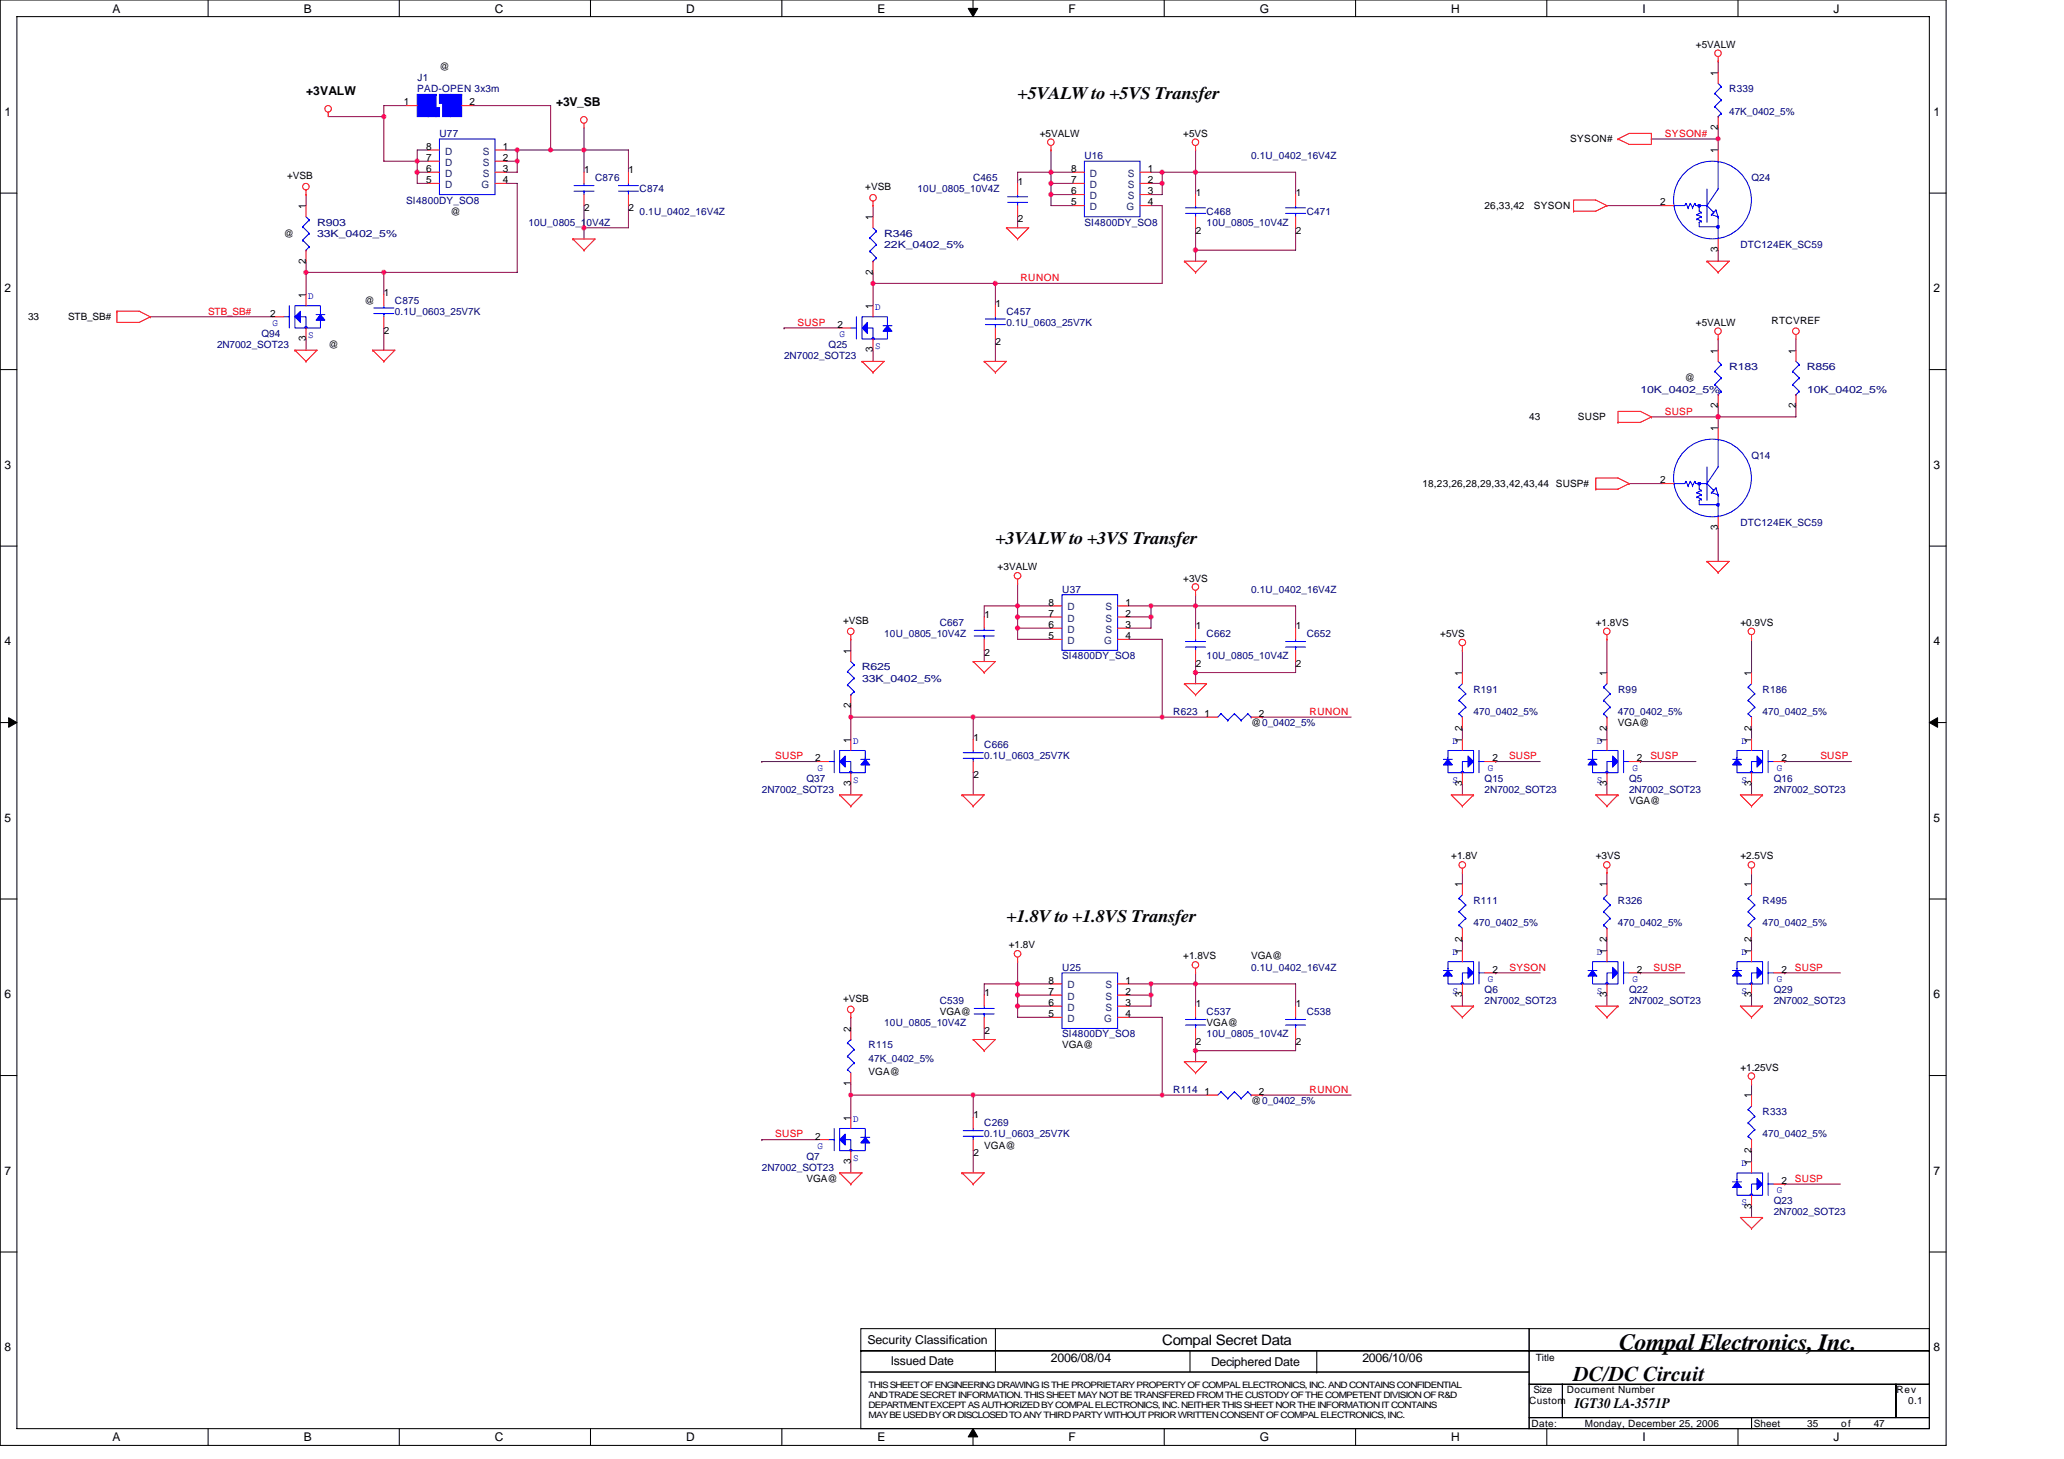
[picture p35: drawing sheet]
<svg xmlns="http://www.w3.org/2000/svg" width="297mm" height="210mm" viewBox="0 0 297 210" stroke-linecap="round" stroke-linejoin="round" font-family="sans-serif">
<defs><g id="words">
<text font-size="3.3" x="233" y="194.2">Compal Electronics, Inc.</text>
<text font-size="3" x="226.5" y="198.8">DC/DC Circuit</text>
<g font-size="2.5">
<text x="146.4" y="14.3">+5VALW to +5VS Transfer</text>
<text x="143.3" y="78.3">+3VALW to +3VS Transfer</text>
<text x="144.8" y="132.7">+1.8V to +1.8VS Transfer</text>
</g>
<g font-size="2.1">
<text x="167.3" y="193.5">Compal Secret Data</text>
<text x="226.6" y="202.7">IGT30 LA-3571P</text>
</g>
<g font-size="1.8">
<text x="44" y="13.6">+3VALW</text>
<text x="80" y="15.2">+3V_SB</text>
<text x="124.8" y="193.4">Security Classification</text>
<text x="128.2" y="196.5">Issued Date</text>
<text x="151.3" y="196">2006/08/04</text>
<text x="174.3" y="196.6">Deciphered Date</text>
<text x="196.1" y="196">2006/10/06</text>
</g>
<g font-size="1.7">
<text x="16.2" y="1.8">A</text>
<text x="43.7" y="1.8">B</text>
<text x="71.2" y="1.8">C</text>
<text x="98.7" y="1.8">D</text>
<text x="126.3" y="1.8">E</text>
<text x="153.8" y="1.8">F</text>
<text x="181.3" y="1.8">G</text>
<text x="208.8" y="1.8">H</text>
<text x="236.4" y="1.8">I</text>
<text x="263.9" y="1.8">J</text>
<text x=".7" y="16.6">1</text>
<text x="278.3" y="16.6">1</text>
<text x=".7" y="42">2</text>
<text x="278.3" y="42">2</text>
<text x=".7" y="67.4">3</text>
<text x="278.3" y="67.4">3</text>
<text x=".7" y="92.8">4</text>
<text x="278.3" y="92.8">4</text>
<text x=".7" y="118.2">5</text>
<text x="278.3" y="118.2">5</text>
<text x=".7" y="143.6">6</text>
<text x="278.3" y="143.6">6</text>
<text x=".7" y="169">7</text>
<text x="278.3" y="169">7</text>
<text x=".7" y="194.4">8</text>
<text x="278.3" y="194.4">8</text>
<text x="16.2" y="207.4">A</text>
<text x="43.7" y="207.4">B</text>
<text x="71.2" y="207.4">C</text>
<text x="98.7" y="207.4">D</text>
<text x="126.3" y="207.4">E</text>
<text x="153.8" y="207.4">F</text>
<text x="181.3" y="207.4">G</text>
<text x="208.8" y="207.4">H</text>
<text x="236.4" y="207.4">I</text>
<text x="263.9" y="207.4">J</text>
</g>
<g font-size="1.4" fill="#000080">
<text x="60.1" y="11.7">J1</text>
<text x="60" y="13.3">PAD-OPEN 3x3m</text>
<text x="248.9" y="13.3">R339</text>
<text x="248.9" y="16.5">47K_0402_5%</text>
<text x="63.2" y="19.7">U77</text>
<text x="156.1" y="22.9">U16</text>
<text x="180.1" y="22.9">0.1U_0402_16V4Z</text>
<text x="58.4" y="29.3">SI4800DY_SO8</text>
<text x="85.6" y="26.1">C876</text>
<text x="92.1" y="27.7">C874</text>
<text x="132.1" y="27.7">10U_0805_10V4Z</text>
<text x="140.1" y="26.1">C465</text>
<text x="252.1" y="26.1">Q24</text>
<text x="45.6" y="32.5">R903</text>
<text x="45.6" y="34.1">33K_0402_5%</text>
<text x="76" y="32.5">10U_0805_10V4Z</text>
<text x="92.1" y="30.9">0.1U_0402_16V4Z</text>
<text x="127.2" y="34.1">R346</text>
<text x="127.3" y="35.7">22K_0402_5%</text>
<text x="156.1" y="32.5">SI4800DY_SO8</text>
<text x="173.6" y="30.9">C468</text>
<text x="173.6" y="32.5">10U_0805_10V4Z</text>
<text x="188.1" y="30.9">C471</text>
<text x="250.5" y="35.7">DTC124EK_SC59</text>
<text x="56.8" y="43.7">C875</text>
<text x="56.8" y="45.3">0.1U_0603_25V7K</text>
<text x="144.8" y="45.3">C457</text>
<text x="144.8" y="46.9">0.1U_0603_25V7K</text>
<text x="31.2" y="50.1">2N7002_SOT23</text>
<text x="37.6" y="48.5">Q94</text>
<text x="112.8" y="51.7">2N7002_SOT23</text>
<text x="119.2" y="50.1">Q25</text>
<text x="248.9" y="53.3">R183</text>
<text x="260.1" y="53.3">R856</text>
<text x="236.1" y="56.5">10K_0402_5%</text>
<text x="260.1" y="56.5">10K_0402_5%</text>
<text x="252.1" y="66.1">Q14</text>
<text x="250.5" y="75.7">DTC124EK_SC59</text>
<text x="152.9" y="85.3">U37</text>
<text x="180.1" y="85.3">0.1U_0402_16V4Z</text>
<text x="127.3" y="91.7">10U_0805_10V4Z</text>
<text x="135.3" y="90.1">C667</text>
<text x="152.8" y="94.9">SI4800DY_SO8</text>
<text x="173.6" y="91.7">C662</text>
<text x="173.6" y="94.9">10U_0805_10V4Z</text>
<text x="188.1" y="91.7">C652</text>
<text x="124" y="96.5">R625</text>
<text x="124.1" y="98.1">33K_0402_5%</text>
<text x="212.1" y="99.7">R191</text>
<text x="232.9" y="99.7">R99</text>
<text x="253.7" y="99.7">R186</text>
<text x="141.6" y="107.7">C666</text>
<text x="168.8" y="102.9">R623</text>
<text x="212.1" y="102.9">470_0402_5%</text>
<text x="232.9" y="102.9">470_0402_5%</text>
<text x="253.7" y="102.9">470_0402_5%</text>
<text x="116.1" y="112.5">Q37</text>
<text x="141.6" y="109.3">0.1U_0603_25V7K</text>
<text x="213.7" y="112.5">Q15</text>
<text x="234.5" y="112.5">Q5</text>
<text x="255.3" y="112.5">Q16</text>
<text x="109.6" y="114.1">2N7002_SOT23</text>
<text x="213.7" y="114.1">2N7002_SOT23</text>
<text x="234.5" y="114.1">2N7002_SOT23</text>
<text x="255.3" y="114.1">2N7002_SOT23</text>
<text x="212.1" y="130.1">R111</text>
<text x="232.9" y="130.1">R326</text>
<text x="253.7" y="130.1">R495</text>
<text x="212.1" y="133.3">470_0402_5%</text>
<text x="232.9" y="133.3">470_0402_5%</text>
<text x="253.7" y="133.3">470_0402_5%</text>
<text x="152.9" y="139.7">U25</text>
<text x="180.1" y="139.7">0.1U_0402_16V4Z</text>
<text x="213.7" y="142.9">Q6</text>
<text x="234.5" y="142.9">Q22</text>
<text x="255.3" y="142.9">Q29</text>
<text x="127.3" y="147.7">10U_0805_10V4Z</text>
<text x="135.3" y="144.5">C539</text>
<text x="152.8" y="149.3">SI4800DY_SO8</text>
<text x="173.6" y="146.1">C537</text>
<text x="173.6" y="149.3">10U_0805_10V4Z</text>
<text x="188.1" y="146.1">C538</text>
<text x="213.7" y="144.5">2N7002_SOT23</text>
<text x="234.5" y="144.5">2N7002_SOT23</text>
<text x="255.3" y="144.5">2N7002_SOT23</text>
<text x="125" y="150.9">R115</text>
<text x="125" y="152.8">47K_0402_5%</text>
<text x="168.8" y="157.3">R114</text>
<text x="253.7" y="160.5">R333</text>
<text x="116.1" y="166.9">Q7</text>
<text x="141.6" y="162.1">C269</text>
<text x="141.6" y="163.7">0.1U_0603_25V7K</text>
<text x="253.7" y="163.7">470_0402_5%</text>
<text x="109.6" y="168.5">2N7002_SOT23</text>
<text x="255.3" y="173.3">Q23</text>
<text x="255.3" y="174.9">2N7002_SOT23</text>
</g>
<g font-size="1.4">
<text x="63.2" y="10.1">@</text>
<text x="244.1" y="6.9">+5VALW</text>
<text x="247.2" y="10.9" transform="rotate(-90 247.2 10.9)">1</text>
<text x="58.1" y="15.2">1</text>
<text x="67.6" y="15.2">2</text>
<text x="61.3" y="21.6">8</text>
<text x="61.3" y="23.2">7</text>
<text x="72.4" y="21.6">1</text>
<text x="72.4" y="23.2">2</text>
<text x="149.6" y="19.7">+5VALW</text>
<text x="170.3" y="19.7">+5VS</text>
<text x="226" y="20.5">SYSON#</text>
<text x="247.2" y="22.1" transform="rotate(-90 247.2 22.1)">1</text>
<text x="247.2" y="18.7" transform="rotate(-90 247.2 18.7)">2</text>
<text x="41.3" y="25.8">+VSB</text>
<text x="61.3" y="24.8">6</text>
<text x="61.3" y="26.4">5</text>
<text x="72.4" y="24.8">3</text>
<text x="72.4" y="26.4">4</text>
<text x="84.1" y="25">1</text>
<text x="90.5" y="25">1</text>
<text x="124.5" y="27.4">+VSB</text>
<text x="146.5" y="26.6">1</text>
<text x="154.1" y="24.8">8</text>
<text x="154.1" y="26.4">7</text>
<text x="154.1" y="28">6</text>
<text x="154.1" y="29.6">5</text>
<text x="165.2" y="24.8">1</text>
<text x="165.2" y="26.4">2</text>
<text x="165.2" y="28">3</text>
<text x="165.2" y="29.6">4</text>
<text x="172.1" y="28.2">1</text>
<text x="186.5" y="28.2">1</text>
<text x="238.9" y="29.6">2</text>
<text x="40.8" y="34.1">@</text>
<text x="44" y="30.1" transform="rotate(-90 44 30.1)">1</text>
<text x="64.8" y="30.9">@</text>
<text x="84.1" y="30.4">2</text>
<text x="90.5" y="30.4">2</text>
<text x="125.6" y="31.7" transform="rotate(-90 125.6 31.7)">1</text>
<text x="146.5" y="32">2</text>
<text x="172.1" y="33.6">2</text>
<text x="186.5" y="33.6">2</text>
<text x="213.7" y="30.1">26,33,42</text>
<text x="220.7" y="30.1">SYSON</text>
<text x="44" y="37.9" transform="rotate(-90 44 37.9)">2</text>
<text x="125.6" y="39.5" transform="rotate(-90 125.6 39.5)">2</text>
<text x="247.2" y="36.3" transform="rotate(-90 247.2 36.3)">3</text>
<text x="4" y="46.1">33</text>
<text x="9.8" y="46.1">STB_SB#</text>
<text x="38.9" y="45.6">2</text>
<text x="44" y="42.9" transform="rotate(-90 44 42.9)">1</text>
<text x="52.4" y="43.7">@</text>
<text x="55.3" y="42.6">1</text>
<text x="120.5" y="47.2">2</text>
<text x="125.6" y="44.5" transform="rotate(-90 125.6 44.5)">1</text>
<text x="143.3" y="44.2">1</text>
<text x="244.1" y="46.9">+5VALW</text>
<text x="254.9" y="46.6">RTCVREF</text>
<text x="44" y="49.1" transform="rotate(-90 44 49.1)">3</text>
<text x="47.3" y="50.1">@</text>
<text x="55.3" y="48">2</text>
<text x="125.6" y="50.7" transform="rotate(-90 125.6 50.7)">3</text>
<text x="143.3" y="49.6">2</text>
<text x="247.2" y="50.9" transform="rotate(-90 247.2 50.9)">1</text>
<text x="258.4" y="50.9" transform="rotate(-90 258.4 50.9)">1</text>
<text x="242.5" y="54.9">@</text>
<text x="247.2" y="58.7" transform="rotate(-90 247.2 58.7)">2</text>
<text x="258.4" y="58.7" transform="rotate(-90 258.4 58.7)">2</text>
<text x="220.1" y="60.5">43</text>
<text x="227.1" y="60.5">SUSP</text>
<text x="247.2" y="62.1" transform="rotate(-90 247.2 62.1)">1</text>
<text x="204.7" y="70.1">18,23,26,28,29,33,42,43,44 SUSP#</text>
<text x="238.9" y="69.6">2</text>
<text x="247.2" y="76.3" transform="rotate(-90 247.2 76.3)">3</text>
<text x="143.6" y="82.1">+3VALW</text>
<text x="170.3" y="83.7">+3VS</text>
<text x="121.3" y="89.8">+VSB</text>
<text x="141.7" y="89">1</text>
<text x="150.9" y="87.2">8</text>
<text x="150.9" y="88.8">7</text>
<text x="162" y="87.2">1</text>
<text x="162" y="88.8">2</text>
<text x="122.4" y="94.1" transform="rotate(-90 122.4 94.1)">1</text>
<text x="141.7" y="94.4">2</text>
<text x="150.9" y="90.4">6</text>
<text x="150.9" y="92">5</text>
<text x="162" y="92">4</text>
<text x="162" y="90.4">3</text>
<text x="172.1" y="90.6">1</text>
<text x="186.5" y="90.6">1</text>
<text x="207.3" y="91.7">+5VS</text>
<text x="229.7" y="90.1">+1.8VS</text>
<text x="250.5" y="90.1">+0.9VS</text>
<text x="122.4" y="101.9" transform="rotate(-90 122.4 101.9)">2</text>
<text x="172.1" y="96">2</text>
<text x="186.5" y="96">2</text>
<text x="210.4" y="97.3" transform="rotate(-90 210.4 97.3)">1</text>
<text x="231.2" y="97.3" transform="rotate(-90 231.2 97.3)">1</text>
<text x="252" y="97.3" transform="rotate(-90 252 97.3)">1</text>
<text x="122.4" y="106.9" transform="rotate(-90 122.4 106.9)">1</text>
<text x="140.1" y="106.6">1</text>
<text x="173.3" y="103.2">1</text>
<text x="180.1" y="104.5">@0_0402_5%</text>
<text x="181.2" y="103.2">2</text>
<text x="210.4" y="106.9" transform="rotate(-90 210.4 106.9)">1</text>
<text x="210.4" y="105.1" transform="rotate(-90 210.4 105.1)">2</text>
<text x="231.2" y="106.9" transform="rotate(-90 231.2 106.9)">1</text>
<text x="231.2" y="105.1" transform="rotate(-90 231.2 105.1)">2</text>
<text x="232.9" y="104.5">VGA@</text>
<text x="252" y="106.9" transform="rotate(-90 252 106.9)">1</text>
<text x="252" y="105.1" transform="rotate(-90 252 105.1)">2</text>
<text x="117.3" y="109.6">2</text>
<text x="122.4" y="113.1" transform="rotate(-90 122.4 113.1)">3</text>
<text x="140.1" y="112">2</text>
<text x="210.4" y="113.1" transform="rotate(-90 210.4 113.1)">3</text>
<text x="214.8" y="109.6">2</text>
<text x="231.2" y="113.1" transform="rotate(-90 231.2 113.1)">3</text>
<text x="235.6" y="109.6">2</text>
<text x="252" y="113.1" transform="rotate(-90 252 113.1)">3</text>
<text x="256.4" y="109.6">2</text>
<text x="234.5" y="115.7">VGA@</text>
<text x="208.8" y="123.7">+1.8V</text>
<text x="229.7" y="123.7">+3VS</text>
<text x="250.5" y="123.7">+2.5VS</text>
<text x="210.4" y="127.7" transform="rotate(-90 210.4 127.7)">1</text>
<text x="231.2" y="127.7" transform="rotate(-90 231.2 127.7)">1</text>
<text x="252" y="127.7" transform="rotate(-90 252 127.7)">1</text>
<text x="145.2" y="136.5">+1.8V</text>
<text x="210.4" y="137.3" transform="rotate(-90 210.4 137.3)">1</text>
<text x="210.4" y="135.5" transform="rotate(-90 210.4 135.5)">2</text>
<text x="231.2" y="137.3" transform="rotate(-90 231.2 137.3)">1</text>
<text x="231.2" y="135.5" transform="rotate(-90 231.2 135.5)">2</text>
<text x="252" y="137.3" transform="rotate(-90 252 137.3)">1</text>
<text x="252" y="135.5" transform="rotate(-90 252 135.5)">2</text>
<text x="141.7" y="143.4">1</text>
<text x="150.9" y="141.6">8</text>
<text x="150.9" y="143.2">7</text>
<text x="162" y="141.6">1</text>
<text x="162" y="143.2">2</text>
<text x="170.3" y="138.1">+1.8VS</text>
<text x="180.1" y="138.1">VGA@</text>
<text x="210.4" y="143.5" transform="rotate(-90 210.4 143.5)">3</text>
<text x="214.8" y="140">2</text>
<text x="231.2" y="143.5" transform="rotate(-90 231.2 143.5)">3</text>
<text x="235.6" y="140">2</text>
<text x="252" y="143.5" transform="rotate(-90 252 143.5)">3</text>
<text x="256.4" y="140">2</text>
<text x="121.3" y="144.2">+VSB</text>
<text x="122.4" y="148.5" transform="rotate(-90 122.4 148.5)">2</text>
<text x="135.3" y="146.1">VGA@</text>
<text x="141.7" y="148.8">2</text>
<text x="150.9" y="144.8">6</text>
<text x="150.9" y="146.4">5</text>
<text x="162" y="146.4">4</text>
<text x="162" y="144.8">3</text>
<text x="172.1" y="145">1</text>
<text x="173.6" y="147.7">VGA@</text>
<text x="186.5" y="145">1</text>
<text x="125" y="154.7">VGA@</text>
<text x="152.8" y="150.9">VGA@</text>
<text x="172.1" y="150.4">2</text>
<text x="186.5" y="150.4">2</text>
<text x="250.5" y="154.1">+1.25VS</text>
<text x="122.4" y="161.3" transform="rotate(-90 122.4 161.3)">1</text>
<text x="122.4" y="156.3" transform="rotate(-90 122.4 156.3)">1</text>
<text x="140.1" y="161">1</text>
<text x="173.3" y="157.6">1</text>
<text x="180.1" y="158.9">@0_0402_5%</text>
<text x="181.2" y="157.6">2</text>
<text x="252" y="158.1" transform="rotate(-90 252 158.1)">1</text>
<text x="117.3" y="164">2</text>
<text x="122.4" y="167.5" transform="rotate(-90 122.4 167.5)">3</text>
<text x="140.1" y="166.4">2</text>
<text x="141.6" y="165.3">VGA@</text>
<text x="252" y="167.7" transform="rotate(-90 252 167.7)">1</text>
<text x="252" y="165.9" transform="rotate(-90 252 165.9)">2</text>
<text x="116.1" y="170.1">VGA@</text>
<text x="252" y="173.9" transform="rotate(-90 252 173.9)">3</text>
<text x="256.4" y="170.4">2</text>
<text x="221" y="195.9">Title</text>
<text x="220.1" y="202.1">Custom</text>
<text x="220.7" y="200.5">Size</text>
<text x="225.5" y="200.5">Document Number</text>
<text x="272.9" y="200.5">Rev</text>
<text x="274.6" y="202.1">0.1</text>
<text x="220.4" y="205.3">Date:</text>
<text x="228.1" y="205.3">Monday, December 25, 2006</text>
<text x="252.4" y="205.3">Sheet</text>
<text x="260.1" y="205.3">35</text>
<text x="265" y="205.3">of</text>
<text x="269.7" y="205.3">47</text>
</g>
<g font-size="1.4" fill="#004080">
<text x="64" y="22.2">D</text>
<text x="64" y="23.9">D</text>
<text x="69.5" y="22.2">S</text>
<text x="69.5" y="23.9">S</text>
<text x="64" y="25.4">D</text>
<text x="64" y="27.1">D</text>
<text x="69.3" y="27.1">G</text>
<text x="69.5" y="25.4">S</text>
<text x="156.9" y="25.4">D</text>
<text x="156.9" y="27.1">D</text>
<text x="156.9" y="28.7">D</text>
<text x="162.3" y="25.4">S</text>
<text x="162.3" y="27.1">S</text>
<text x="162.3" y="28.7">S</text>
<text x="156.9" y="30.2">D</text>
<text x="162.1" y="30.2">G</text>
<text x="153.6" y="87.9">D</text>
<text x="153.6" y="89.5">D</text>
<text x="159.1" y="87.9">S</text>
<text x="159.1" y="89.5">S</text>
<text x="153.6" y="91.1">D</text>
<text x="153.6" y="92.7">D</text>
<text x="158.9" y="92.7">G</text>
<text x="159.1" y="91.1">S</text>
<text x="153.6" y="142.3">D</text>
<text x="153.6" y="143.9">D</text>
<text x="159.1" y="142.3">S</text>
<text x="159.1" y="143.9">S</text>
<text x="153.6" y="145.5">D</text>
<text x="153.6" y="147.1">D</text>
<text x="158.9" y="147.1">G</text>
<text x="159.1" y="145.5">S</text>
</g>
<g font-size="1.4" fill="#f00">
<text x="239.6" y="19.7">SYSON#</text>
<text x="146.9" y="40.5">RUNON</text>
<text x="29.9" y="45.3">STB_SB#</text>
<text x="114.8" y="46.9">SUSP</text>
<text x="239.6" y="59.7">SUSP</text>
<text x="188.5" y="102.9">RUNON</text>
<text x="111.6" y="109.3">SUSP</text>
<text x="217.2" y="109.3">SUSP</text>
<text x="237.5" y="109.3">SUSP</text>
<text x="262" y="109.3">SUSP</text>
<text x="217.2" y="139.7">SYSON</text>
<text x="238" y="139.7">SUSP</text>
<text x="258.3" y="139.7">SUSP</text>
<text x="188.5" y="157.3">RUNON</text>
<text x="111.6" y="163.7">SUSP</text>
<text x="258.3" y="170.1">SUSP</text>
</g>
<g font-size="1.4" fill="#00f">
<text x="39.2" y="46.9">G</text>
<text x="44.4" y="43.1">D</text>
<text x="126" y="44.7">D</text>
<text x="44.4" y="48.7">S</text>
<text x="120.8" y="48.5">G</text>
<text x="126" y="50.3">S</text>
<text x="122.8" y="107.1">D</text>
<text x="209" y="107.1">D</text>
<text x="229.8" y="107.1">D</text>
<text x="250.6" y="107.1">D</text>
<text x="117.6" y="110.9">G</text>
<text x="122.8" y="112.7">S</text>
<text x="209" y="112.7">S</text>
<text x="214.1" y="110.9">G</text>
<text x="229.8" y="112.7">S</text>
<text x="234.9" y="110.9">G</text>
<text x="250.6" y="112.7">S</text>
<text x="255.7" y="110.9">G</text>
<text x="209" y="137.5">D</text>
<text x="229.8" y="137.5">D</text>
<text x="250.6" y="137.5">D</text>
<text x="209" y="143.1">S</text>
<text x="214.1" y="141.3">G</text>
<text x="229.8" y="143.1">S</text>
<text x="234.9" y="141.3">G</text>
<text x="250.6" y="143.1">S</text>
<text x="255.7" y="141.3">G</text>
<text x="122.8" y="161.5">D</text>
<text x="117.6" y="165.3">G</text>
<text x="122.8" y="167.1">S</text>
<text x="250.6" y="167.9">D</text>
<text x="250.6" y="173.5">S</text>
<text x="255.7" y="171.7">G</text>
</g>
<g font-size="1.3">
<text x="125" y="199.7">THIS SHEET OF ENGINEERING DRAWING IS THE PROPRIETARY PROPERTY OF COMPAL ELECTRONICS, INC. AND CONTAINS CONFIDENTIAL</text>
<text x="125" y="201.2">AND TRADE SECRET INFORMATION. THIS SHEET MAY NOT BE TRANSFERED FROM THE CUSTODY OF THE COMPETENT DIVISION OF R&amp;D</text>
<text x="125" y="202.6">DEPARTMENT EXCEPT AS AUTHORIZED BY COMPAL ELECTRONICS, INC. NEITHER THIS SHEET NOR THE INFORMATION IT CONTAINS</text>
<text x="125" y="204.1">MAY BE USED BY OR DISCLOSED TO ANY THIRD PARTY WITHOUT PRIOR WRITTEN CONSENT OF COMPAL ELECTRONICS, INC.</text>
</g>
</g></defs>
<path d="M0 0h280.1v208h-280.1zM2.4 2.4h275.3v203.2h-275.3z" fill="none" stroke="#000" stroke-width=".15"/>
<g fill="#fff">
<path d="M16.2 .3h1.1v1.9h-1.1z"/>
<path d="M16.2 205.9h1.1v1.9h-1.1z"/>
</g>
<path d="M29.9 0v2.4M29.9 205.6v2.4" fill="none" stroke="#000" stroke-width=".15"/>
<g fill="#fff">
<path d="M43.7 .3h1.1v1.9h-1.1z"/>
<path d="M43.7 205.9h1.1v1.9h-1.1z"/>
</g>
<path d="M57.5 0v2.4M57.5 205.6v2.4" fill="none" stroke="#000" stroke-width=".15"/>
<g fill="#fff">
<path d="M71.2 .3h1.3v1.9h-1.3z"/>
<path d="M71.2 205.9h1.3v1.9h-1.3z"/>
</g>
<path d="M85 0v2.4M85 205.6v2.4" fill="none" stroke="#000" stroke-width=".15"/>
<g fill="#fff">
<path d="M98.7 .3h1.3v1.9h-1.3z"/>
<path d="M98.7 205.9h1.3v1.9h-1.3z"/>
</g>
<path d="M112.5 0v2.4M112.5 205.6v2.4" fill="none" stroke="#000" stroke-width=".15"/>
<g fill="#fff">
<path d="M126.3 .3h1.1v1.9h-1.1z"/>
<path d="M126.3 205.9h1.1v1.9h-1.1z"/>
</g>
<path d="M140 0v2.4M140 205.6v2.4" fill="none" stroke="#000" stroke-width=".15"/>
<path d="M139.3 1.2h1.4l-.7 1.2zM140 205.6l.7 1.2h-1.4z" fill="#000" stroke="#000" stroke-width=".14"/>
<g fill="#fff">
<path d="M153.8 .3h1v1.9h-1z"/>
<path d="M153.8 205.9h1v1.9h-1z"/>
</g>
<path d="M167.6 0v2.4M167.6 205.6v2.4" fill="none" stroke="#000" stroke-width=".15"/>
<g fill="#fff">
<path d="M181.3 .3h1.3v1.9h-1.3z"/>
<path d="M181.3 205.9h1.3v1.9h-1.3z"/>
</g>
<path d="M195.1 0v2.4M195.1 205.6v2.4" fill="none" stroke="#000" stroke-width=".15"/>
<g fill="#fff">
<path d="M208.8 .3h1.3v1.9h-1.3z"/>
<path d="M208.8 205.9h1.3v1.9h-1.3z"/>
</g>
<path d="M222.6 0v2.4M222.6 205.6v2.4" fill="none" stroke="#000" stroke-width=".15"/>
<g fill="#fff">
<path d="M236.4 .3h.5v1.9h-.5z"/>
<path d="M236.4 205.9h.5v1.9h-.5z"/>
</g>
<path d="M250.1 0v2.4M250.1 205.6v2.4" fill="none" stroke="#000" stroke-width=".15"/>
<g fill="#fff">
<path d="M263.9 .3h.8v1.9h-.8z"/>
<path d="M263.9 205.9h.8v1.9h-.8z"/>
<path d="M.7 15.1h.9v1.9h-.9z"/>
<path d="M278.3 15.1h.9v1.9h-.9z"/>
<path d="M.7 40.5h.9v1.9h-.9z"/>
<path d="M278.3 40.5h.9v1.9h-.9z"/>
</g>
<path d="M0 27.8h2.4M277.7 27.8h2.4" fill="none" stroke="#000" stroke-width=".15"/>
<g fill="#fff">
<path d="M.7 65.9h.9v1.9h-.9z"/>
<path d="M278.3 65.9h.9v1.9h-.9z"/>
</g>
<path d="M0 53.2h2.4M277.7 53.2h2.4" fill="none" stroke="#000" stroke-width=".15"/>
<g fill="#fff">
<path d="M.7 91.3h.9v1.9h-.9z"/>
<path d="M278.3 91.3h.9v1.9h-.9z"/>
</g>
<path d="M0 78.6h2.4M277.7 78.6h2.4" fill="none" stroke="#000" stroke-width=".15"/>
<g fill="#fff">
<path d="M.7 116.7h.9v1.9h-.9z"/>
<path d="M278.3 116.7h.9v1.9h-.9z"/>
</g>
<path d="M0 104h2.4M277.7 104h2.4" fill="none" stroke="#000" stroke-width=".15"/>
<path d="M1.2 103.3l1.2 .7-1.2 .7zM277.7 104l1.1-.7v1.4z" fill="#000" stroke="#000" stroke-width=".14"/>
<g fill="#fff">
<path d="M.7 142.1h.9v1.9h-.9z"/>
<path d="M278.3 142.1h.9v1.9h-.9z"/>
</g>
<path d="M0 129.4h2.4M277.7 129.4h2.4" fill="none" stroke="#000" stroke-width=".15"/>
<g fill="#fff">
<path d="M.7 167.5h.9v1.9h-.9z"/>
<path d="M278.3 167.5h.9v1.9h-.9z"/>
</g>
<path d="M0 154.8h2.4M277.7 154.8h2.4" fill="none" stroke="#000" stroke-width=".15"/>
<g fill="#fff">
<path d="M.7 192.9h.9v1.9h-.9z"/>
<path d="M278.3 192.9h.9v1.9h-.9z"/>
</g>
<g fill="none" stroke="#000" stroke-width=".15">
<path d="M0 180.2h2.4M123.9 191.2h96.2v3.2h-96.2zM123.9 194.4h96.2v3.1h-96.2zM123.9 197.5h96.2v8.1h-96.2zM143.3 194.4h.1M143.3 194.4v3.1M143.3 191.2v3.2M171.3 194.4v3.1M189.5 197.5h.1M189.5 194.4v3.1M220.1 199.2h4.7v4.8h-4.7zM220.1 191.2h57.6v3.2h-57.6z"/>
<path d="M220.1 194.4h57.6v4.8h-57.6zM224.9 199.2h48v4.8h-48zM272.9 199.2h4.8v4.8h-4.8zM277.7 180.2h2.4M220.1 204h32v1.6h-32zM252.1 204h25.6v1.6h-25.6z"/>
</g>
<g fill="none" stroke="#800040" stroke-width=".15">
<path d="M47.2 16.8h8v6.4h6.4M58.4 15.2h-3.2v1.6M68 15.2h11.2v6.4M84 18.4v3.2M247.3 8.8v1.6M247.3 18.4v1.6M44 39.2h11.2M44 28v1.6M44 37.6v4.8M55.2 39.2v3.2M60 24.8v1.6h1.6M60 24.8h1.6"/>
<path d="M61.6 21.6h-1.6v3.2M72.8 26.4h1.6v12.8h-19.2M72.8 21.6h1.6M72.8 23.2h1.6M74.4 21.6h4.8M74.4 23.2v1.6h-1.6M74.4 21.6v1.6M79.2 21.6h4.8M84 21.6h6.4v3.2M84 21.6v3.2M84 29.6v3.2h6.4v-3.2M84 32.8v1.6"/>
<path d="M125.6 29.6v1.6M125.6 39.2v1.6M146.4 31.2v1.6M151.3 24.8v4.8h3.1M151.3 24.8h-4.9v1.6M151.3 21.6v3.2M151.3 28h3.1M151.3 26.4h3.1M151.3 24.8h3.1M165.6 26.4h1.7M165.6 29.6h1.7v11.2h-24M165.6 24.8h1.7"/>
<path d="M167.3 24.8v1.6M167.3 26.4v1.6h-1.7M167.3 24.8h4.8M172.1 24.8h14.4v3.2M172.1 21.6v3.2M172.1 32.8v3.2M172.1 24.8v3.2M172.1 36v1.6M186.5 32.8v3.2h-14.4M231.3 29.6h8M237.7 20h9.6v1.6M237.7 20h.1"/>
<path d="M247.3 36v1.6M21.6 45.6h.1M21.6 45.6h17.6M44 48.8v1.6M55.2 47.2v3.2M112.8 47.2h.1M112.8 47.2h8M125.6 50.4v1.6M125.6 40.8h17.7M125.6 40.8v3.2M143.3 48.8v3.2M143.3 40.8v3.2"/>
<path d="M143.3 40.8h.1M247.3 48.8v1.6M247.3 58.4v1.6M258.5 58.4v1.6h-11.2M258.5 48.8v1.6M234.5 69.6h4.8M237.7 60h.1M237.7 60h9.6M247.3 76v4.8M247.3 60h.1M247.3 60v1.6M122.4 92v1.6"/>
<path d="M141.6 93.6v1.6M146.4 87.2h-4.8v1.6M146.4 84v3.2M146.4 90.4v1.6h4.9M146.4 90.4h4.9M146.4 87.2v1.6M146.4 88.8v1.6M146.4 88.8h4.9M146.4 87.2h4.9M162.5 87.2h3.1M162.5 92h4.8v11.2M162.5 88.8h3.1"/>
<path d="M165.6 87.2h20.9v3.2M165.6 87.2v1.6M165.6 88.8v1.6h-3.1M172.1 85.6v4.8M172.1 96.8v1.6M172.1 95.2v1.6M186.5 95.2v1.6h-14.4M210.5 93.6v3.2M231.3 92v4.8M252.1 92v4.8M109.6 109.6h.1M109.6 109.6h8"/>
<path d="M122.4 103.2h17.7M122.4 112.8v1.6M122.4 101.6v4.8M140.1 103.2v3.2M140.1 111.2v3.2M140.1 103.2h27.2M167.3 103.2h6.3M181.6 103.2h.1M181.6 103.2h12.9M210.5 112.8v1.6M210.5 104.8v1.6M215.3 109.6h.1"/>
<path d="M215.3 109.6h6.4M231.3 104.8v1.6M231.3 112.8v1.6M236.1 109.6h.1M236.1 109.6h8M252.1 112.8v1.6M252.1 104.8v1.6M256.9 109.6h.1M256.9 109.6h9.6M146.4 138.4v3.2M210.5 135.2v1.6M210.5 125.6v1.6"/>
<path d="M231.3 135.2v1.6M231.3 125.6v1.6M252.1 135.2v1.6M252.1 125.6v1.6M122.4 146.4v1.6M122.4 157.6h17.7M122.4 156v1.6M122.4 157.6v3.2M140.1 157.6v3.2M140.1 157.6h27.2M141.6 148v1.6M146.4 141.6h-4.8v1.6"/>
<path d="M146.4 143.2v1.6M146.4 141.6v1.6M146.4 144.8v1.6h4.9M146.4 143.2h4.9M146.4 141.6h4.9M146.4 144.8h4.9M162.5 141.6h3.1M162.5 146.4h4.8v11.2M162.5 143.2h3.1M165.6 141.6h20.9v3.2M165.6 141.6v1.6M165.6 143.2v1.6h-3.1"/>
<path d="M167.3 157.6h6.3M172.1 140v4.8M172.1 149.6v1.6M172.1 151.2v1.6M181.6 157.6h.1M181.6 157.6h12.9M186.5 149.6v1.6h-14.4M210.5 143.2v1.6M215.3 140h.1M215.3 140h6.4M231.3 143.2v1.6M236.1 140h.1"/>
<path d="M236.1 140h6.4M252.1 143.2v1.6M252.1 156v1.6M256.9 140h.1M256.9 140h8M109.6 164h.1M109.6 164h8M122.4 167.2v1.6M140.1 165.6v3.2M252.1 165.6v1.6M252.1 173.6v1.6M256.9 170.4h.1"/>
<path d="M256.9 170.4h8"/>
</g>
<g fill="none" stroke="#f00" stroke-width=".15">
<path d="M47.2 16.2v.6M58.4 15.2h1.6M66.4 15.2h1.6M84 17.8v.6M237.7 19.2h-3.2l-1.6 .8M237.7 19.2v1.6h-3.2l-1.6-.8M237.7 19.2h.1M247.3 8.8h.1M247.3 8.1v.7M247.3 10.4v1.6M247.3 16.8v1.6M44 28h.1"/>
<path d="M44 27.3v.7M44 29.6v1.6M44 36v1.6M61.6 24.8h1.6M61.6 26.4h1.6M61.6 21.6h1.6M61.6 23.2h1.6M71.2 24.8h1.6M71.2 26.4h1.6M71.2 21.6h1.6M71.2 23.2h1.6M82.4 34.4h3.2l-1.6 1.6"/>
<path d="M82.4 34.4h.1M82.4 34.4l1.6 1.6M84 36h.1M84 24.8v1.6M84 28v1.6M90.4 24.8v1.6M90.4 28v1.6M125.6 29.6h.1M125.6 29v.6M125.6 31.2v1.6M125.6 37.6v1.6M144.8 32.8h3.3l-1.7 1.6"/>
<path d="M144.8 32.8h.1M144.8 32.8l1.6 1.6M146.4 34.4h.1M146.4 26.4v1.6M146.4 29.6v1.6M151.3 21.6h.1M151.3 21v.6M154.4 24.8h1.7M154.4 26.4h1.7M154.4 28h1.7M154.4 29.6h1.7M164.1 24.8h1.5"/>
<path d="M164.1 26.4h1.5M164.1 28h1.5M164.1 29.6h1.5M170.5 37.6h3.1l-1.5 1.6M170.5 37.6h.1M170.5 37.6l1.6 1.6M172.1 39.2h.1M172.1 21.6h.1M172.1 21v.6M172.1 28v1.6M172.1 31.2v1.6M186.5 28v1.6"/>
<path d="M186.5 31.2v1.6M226.5 30.4h.1M231.3 29.6l-1.6 .8h-3.2M231.3 29.6h.1M231.3 29.6l-1.6-.8h-3.2v1.6M232.9 20h.1M239.3 29.6h1.6M245.7 37.6h3.2l-1.6 1.6M245.7 37.6h.1M245.7 37.6l1.6 1.6M247.3 39.2h.1M247.3 21.6v1.6"/>
<path d="M247.3 34.4v1.6M16.8 44.8h3.2l1.6 .8M16.8 44.8v1.6h3.2l1.6-.8M16.8 44.8h.1M21.6 45.6h.1M39.2 45.6h1.6M42.4 50.4h3.2l-1.6 1.6M42.4 50.4h.1M42.4 50.4l1.6 1.6M44 52h.1M44 42.4v1.6M44 47.2v1.6"/>
<path d="M53.6 50.4h3.2l-1.6 1.6M53.6 50.4h.1M53.6 50.4l1.6 1.6M55.2 52h.1M55.2 42.4v1.6M55.2 45.6v1.6M120.8 47.2h1.6M124.1 52h3.2l-1.7 1.6M124.1 52h.1M124.1 52l1.5 1.6M125.6 53.6h.1M125.6 44v1.6"/>
<path d="M125.6 48.8v1.6M141.6 52h3.2l-1.5 1.6M141.6 52h.1M141.6 52l1.7 1.6M143.3 53.6h.1M143.3 44v1.6M143.3 47.2v1.6M247.3 48.8h.1M247.3 48.2v.6M247.3 50.4v1.6M247.3 56.8v1.6M258.5 48.2v.6"/>
<path d="M258.5 50.4v1.6M258.5 56.8v1.6M229.7 70.4h.1M232.9 60.8h.1M234.5 69.6l-1.6 .8h-3.2M234.5 69.6h.1M234.5 69.6l-1.6-.8h-3.2v1.6M237.7 60l-1.6 .8h-3.2M237.7 60h.1M237.7 60l-1.6-.8h-3.2v1.6M239.3 69.6h1.6M247.3 61.6v1.6"/>
<path d="M247.3 74.4v1.6M122.4 92h.1M122.4 91.4v.6M122.4 93.6v1.6M140.1 95.2h3.2l-1.7 1.6M140.1 95.2h.1M140.1 95.2l1.5 1.6M141.6 96.8h.1M141.6 88.8v1.6M141.6 92v1.6M146.4 84h.1M146.4 83.4v.6"/>
<path d="M151.3 87.2h1.5M151.3 88.8h1.5M151.3 90.4h1.5M151.3 92h1.5M160.8 87.2h1.7M160.8 88.8h1.7M160.8 90.4h1.7M160.8 92h1.7M170.5 98.4h3.1l-1.5 1.6M170.5 98.4h.1M170.5 98.4l1.6 1.6M172.1 85.6h.1"/>
<path d="M172.1 85v.6M172.1 90.4v1.6M172.1 93.6v1.6M186.5 90.4v1.6M186.5 93.6v1.6M210.5 93.6h.1M210.5 93v.6M210.5 96.8v1.6M231.3 92h.1M231.3 91.4v.6M231.3 96.8v1.6M245.7 80.8h3.2l-1.6 1.6"/>
<path d="M245.7 80.8h.1M245.7 80.8l1.6 1.6M247.3 82.4h.1M252.1 92h.1M252.1 91.4v.6M252.1 96.8v1.6M117.6 109.6h1.6M120.8 114.4h3.3l-1.7 1.6M120.8 114.4h.1M120.8 114.4l1.6 1.6M122.4 116h.1M122.4 100v1.6"/>
<path d="M122.4 106.4v1.6M122.4 111.2v1.6M138.4 114.4h3.2l-1.5 1.6M138.4 114.4h.1M138.4 114.4l1.7 1.6M140.1 116h.1M140.1 106.4v1.6M140.1 109.6v1.6M172.1 100h.1M173.6 103.2h1.7M180.1 103.2h1.5M210.5 116h.1"/>
<path d="M210.5 103.2v1.6M210.5 106.4v1.6M210.5 111.2v1.6M212.1 114.4h-3.3l1.7 1.6M212.1 114.4h.1M212.1 114.4l-1.6 1.6M213.7 109.6h1.6M231.3 116h.1M231.3 103.2v1.6M231.3 106.4v1.6M231.3 111.2v1.6M232.9 114.4h-3.2l1.6 1.6"/>
<path d="M232.9 114.4h.1M232.9 114.4l-1.6 1.6M234.5 109.6h1.6M252.1 116h.1M252.1 103.2v1.6M252.1 106.4v1.6M252.1 111.2v1.6M253.7 114.4h-3.2l1.6 1.6M253.7 114.4h.1M253.7 114.4l-1.6 1.6M255.3 109.6h1.6M146.4 138.4h.1"/>
<path d="M146.4 137.8v.6M172.1 139.4v.6M210.5 125.6h.1M210.5 125v.6M210.5 127.2v1.6M210.5 133.6v1.6M210.5 136.8v1.6M231.3 125.6h.1M231.3 125v.6M231.3 127.2v1.6M231.3 133.6v1.6M231.3 136.8v1.6"/>
<path d="M252.1 125.6h.1M252.1 125v.6M252.1 127.2v1.6M252.1 133.6v1.6M252.1 136.8v1.6M122.4 146.4h.1M122.4 145.8v.6M122.4 148v1.6M122.4 154.4v1.6M140.1 149.6h3.2l-1.7 1.6M140.1 149.6h.1M140.1 149.6l1.5 1.6"/>
<path d="M141.6 151.2h.1M141.6 143.2v1.6M141.6 146.4v1.6M151.3 141.6h1.5M151.3 143.2h1.5M151.3 144.8h1.5M151.3 146.4h1.5M160.8 141.6h1.7M160.8 143.2h1.7M160.8 144.8h1.7M160.8 146.4h1.7M170.5 152.8h3.1l-1.5 1.6"/>
<path d="M170.5 152.8h.1M170.5 152.8l1.6 1.6M172.1 140h.1M172.1 154.4h.1M172.1 144.8v1.6M172.1 148v1.6M173.6 157.6h1.7M180.1 157.6h1.5M186.5 144.8v1.6M186.5 148v1.6M210.5 146.4h.1M210.5 141.6v1.6"/>
<path d="M212.1 144.8h-3.3l1.7 1.6M212.1 144.8h.1M212.1 144.8l-1.6 1.6M213.7 140h1.6M231.3 146.4h.1M231.3 141.6v1.6M232.9 144.8h-3.2l1.6 1.6M232.9 144.8h.1M232.9 144.8l-1.6 1.6M234.5 140h1.6M252.1 146.4h.1M252.1 156h.1"/>
<path d="M252.1 141.6v1.6M252.1 155.4v.6M252.1 157.6v1.6M253.7 144.8h-3.2l1.6 1.6M253.7 144.8h.1M253.7 144.8l-1.6 1.6M255.3 140h1.6M117.6 164h1.6M120.8 168.8h3.3l-1.7 1.6M120.8 168.8h.1M120.8 168.8l1.6 1.6M122.4 170.4h.1"/>
<path d="M122.4 160.8v1.6M122.4 165.6v1.6M138.4 168.8h3.2l-1.5 1.6M138.4 168.8h.1M138.4 168.8l1.7 1.6M140.1 170.4h.1M140.1 160.8v1.6M140.1 164v1.6M252.1 176.8h.1M252.1 164v1.6M252.1 167.2v1.6M252.1 172v1.6"/>
<path d="M253.7 175.2h-3.2l1.6 1.6M253.7 175.2h.1M253.7 175.2l-1.6 1.6M255.3 170.4h1.6"/>
<circle cx="47.2" cy="15.7" r=".47"/>
<circle cx="84" cy="17.3" r=".47"/>
<circle cx="247.2" cy="7.7" r=".47"/>
<circle cx="44" cy="26.9" r=".47"/>
<circle cx="125.6" cy="28.5" r=".47"/>
<circle cx="151.2" cy="20.5" r=".47"/>
<circle cx="172" cy="20.5" r=".47"/>
<circle cx="247.2" cy="47.7" r=".47"/>
<circle cx="258.5" cy="47.7" r=".47"/>
<circle cx="122.4" cy="90.9" r=".47"/>
<circle cx="146.4" cy="82.9" r=".47"/>
<circle cx="172" cy="84.5" r=".47"/>
<circle cx="210.4" cy="92.5" r=".47"/>
<circle cx="231.2" cy="90.9" r=".47"/>
<circle cx="252" cy="90.9" r=".47"/>
<circle cx="146.4" cy="137.3" r=".48"/>
<circle cx="172" cy="138.9" r=".47"/>
<circle cx="210.4" cy="124.5" r=".47"/>
<circle cx="231.2" cy="124.5" r=".47"/>
<circle cx="252" cy="124.5" r=".47"/>
<circle cx="122.4" cy="145.3" r=".48"/>
<circle cx="252" cy="154.9" r=".47"/>
</g>
<g fill="none" stroke="#00f" stroke-width=".15">
<path d="M246.8 13.4h.1M246.8 15.3h.1M246.8 13.4l.9 1M246.8 15.3l.9 1M247.3 16.8h.1M247.3 12l.4 .5M247.7 12.5h.1M247.7 14.4h.1M247.7 16.3h.1M247.7 12.5l-.9 .9M247.7 14.4l-.9 .9M247.7 16.3l-.4 .5"/>
<path d="M43.6 32.6h.1M43.6 34.6h.1M43.6 32.6l.9 1M43.6 34.6l.9 .9M44 36h.1M44 31.2l.5 .5M44.5 31.7h.1M44.5 33.6h.1M44.5 35.5h.1M44.5 31.7l-.9 .9M44.5 33.6l-.9 1M44.5 35.5l-.5 .5"/>
<path d="M63.2 20h8v8h-8zM82.6 27.5h2.9M82.6 26.7h2.9M84 26.4v.3M84 27.5h.1M84 27.5v.5M89 27.5h2.9M89 26.7h2.9M90.4 26.4v.3M90.4 27.5h.1M90.4 27.5v.5M125.2 34.2h.1"/>
<path d="M125.2 36.2h.1M125.2 34.2l.9 1M125.2 36.2l.9 .9M125.6 37.6h.1M125.6 32.8l.5 .5M126.1 33.3h.1M126.1 35.2h.1M126.1 37.1h.1M126.1 33.3l-.9 .9M126.1 35.2l-.9 1M126.1 37.1l-.5 .5M145 29.1h2.9"/>
<path d="M145 28.3h2.9M146.4 28v.3M146.4 29.1h.1M146.4 29.1v.5M156.1 23.2h8v8h-8zM170.6 30.7h2.9M170.6 29.9h2.9M172.1 29.6v.3M172.1 30.7h.1M172.1 30.7v.5M185 30.7h2.9M185 29.9h2.9"/>
<path d="M186.5 29.6v.3M186.5 30.7h.1M186.5 30.7v.5M242.6 29.3h.1M242.6 29.3l-.1 .3h-1.6M242.6 29.3l.3 .6M242.9 29.9h.1M243.3 29.3h.1M243.3 29.3l.3 .6M243.3 29.3l-.4 .6M243.6 29.9h.1M243.9 29.3l.2 .3h1.6"/>
<path d="M243.9 29.3h.1M243.9 29.3l-.3 .6M244.2 30.9h.1M244.2 31.5h.1M244.2 30.9l.7 .3M244.2 31.5l.7 .3M244.4 29.4h.3v.4h-.3zM244.5 29.6v.8l.4 .2M244.9 30.6h.1M244.9 31.2h.1M244.9 31.8h.1M244.9 31.8l-.4 .2v.6h2.8"/>
<path d="M244.9 30.6l-.7 .3M244.9 31.2l-.7 .3M245.7 29.6h.1M245.7 27.2v4.8M245.7 29.6l.9 1M246.3 30.9h.1M246.3 30.9l1 .3M246.6 30.6h.1M246.9 30.2h.1M246.9 30.2l.4 1M246.9 30.2l-.6 .7M247.1 32.5h.3v.3h-.3z"/>
<path d="M247.3 23.2v4l-1.6 2.4M247.3 31.2v3.2M247.3 31.2h.1M40.8 45.6h.8M41.6 44v3.2M43.9 47.2v-.2h.3v.2h-.2M44 47.2h.1M45.5 45.3h1.3M46.1 45.3v-1.3h-3.7v3.2h1.6v-1.6h-.8M46.1 46.1v1.1h-2.1M53.8 45.1h2.9M53.8 44.3h2.9"/>
<path d="M55.2 44v.3M55.2 45.1h.1M55.2 45.1v.5M122.4 47.2h.9M123.3 45.6v3.2M125.5 48.8v-.2h.3v.2h-.2M125.6 48.8h.1M127.1 46.9h1.3M127.7 46.9v-1.3h-3.6v3.2h1.5v-1.6h-.8M127.7 47.7v1.1h-2.1M141.8 46.7h2.9M141.8 45.9h2.9"/>
<path d="M143.3 45.6v.3M143.3 46.7h.1M143.3 46.7v.5M246.8 53.4h.1M246.8 55.4h.1M246.8 53.4l.9 1M246.8 55.4l.9 .9M247.3 56.8h.1M247.3 52l.4 .5M247.7 52.5h.1M247.7 54.4h.1M247.7 56.3h.1"/>
<path d="M247.7 52.5l-.9 .9M247.7 54.4l-.9 1M247.7 56.3l-.4 .5M258 53.4h.1M258 55.4h.1M258 53.4l.9 1M258 55.4l.9 .9M258.5 56.8h.1M258.5 52l.4 .5M258.9 52.5h.1M258.9 54.4h.1M258.9 56.3h.1"/>
<path d="M258.9 52.5l-.9 .9M258.9 54.4l-.9 1M258.9 56.3l-.4 .5M242.6 69.3h.1M242.6 69.3l-.1 .3h-1.6M242.6 69.3l.3 .6M242.9 69.9h.1M243.3 69.3h.1M243.3 69.3l.3 .6M243.3 69.3l-.4 .6M243.6 69.9h.1M243.9 69.3l.2 .3h1.6"/>
<path d="M243.9 69.3h.1M243.9 69.3l-.3 .6M244.2 70.9h.1M244.2 71.5h.1M244.2 70.9l.7 .3M244.2 71.5l.7 .3M244.4 69.4h.3v.4h-.3zM244.5 69.6v.8l.4 .2M244.9 70.6h.1M244.9 71.2h.1M244.9 71.8h.1M244.9 71.8l-.4 .2v.6h2.8"/>
<path d="M244.9 70.6l-.7 .3M244.9 71.2l-.7 .3M245.7 69.6h.1M245.7 67.2v4.8M245.7 69.6l.9 1M246.3 70.9h.1M246.3 70.9l1 .3M246.6 70.6h.1M246.9 70.2h.1M246.9 70.2l.4 1M246.9 70.2l-.6 .7M247.1 72.5h.3v.3h-.3z"/>
<path d="M247.3 63.2v4l-1.6 2.4M247.3 71.2v3.2M247.3 71.2h.1M122 96.6h.1M122 98.6h.1M122 96.6l.9 1M122 98.6l.9 .9M122.4 95.2l.5 .5M122.9 95.7h.1M122.9 97.6h.1M122.9 99.5h.1M122.9 95.7l-.9 .9"/>
<path d="M122.9 97.6l-.9 1M122.9 99.5l-.5 .5M140.2 91.5h2.9M140.2 90.7h2.9M141.6 90.4v.3M141.6 91.5h.1M141.6 91.5v.5M152.8 85.6h8v8h-8zM170.6 93.1h2.9M170.6 92.3h2.9M172.1 92v.3M172.1 93.1h.1"/>
<path d="M172.1 93.1v.5M185 93.1h2.9M185 92.3h2.9M186.5 92v.3M186.5 93.1h.1M186.5 93.1v.5M210 98.9h.1M210 98.9l.9 .9M210.5 98.4l-.5 .5M210.9 99.8h.1M210.9 99.8l-.9 1M230.8 98.9h.1"/>
<path d="M230.8 98.9l.9 .9M231.3 98.4l-.5 .5M231.7 99.8h.1M231.7 99.8l-.9 1M251.6 98.9h.1M251.6 98.9l.9 .9M252.1 98.4l-.5 .5M252.5 99.8h.1M252.5 99.8l-.9 1M119.2 109.6h.9M120.1 108v3.2M122.3 111.2v-.2h.3v.2h-.2"/>
<path d="M122.4 100h.1M122.4 111.2h.1M123.9 109.3h1.3M124.5 109.3v-1.3h-3.7v3.2h1.6v-1.6h-.8M124.5 110.1v1.1h-2.1M138.6 109.1h2.9M138.6 108.3h2.9M140.1 108v.3M140.1 109.1h.1M140.1 109.1v.5M175.7 102.7h.1M175.7 102.7l-.4 .5"/>
<path d="M175.7 102.7l1 1M176.7 103.7h.1M177.6 102.7h.1M177.6 102.7l-.9 1M177.6 102.7l1 1M178.6 103.7h.1M179.6 102.7h.1M179.6 102.7l-1 1M179.6 102.7l.5 .5M180.1 103.2h.1M207.7 109.3h1.3M208.4 109.3v-1.3h3.7v3.2h-1.6v-1.6h.8"/>
<path d="M208.4 110.1v1.1h2.1M210 100.8h.1M210 102.7h.1M210 100.8l.9 1M210 102.7l.5 .5M210.5 111.2h-.2v-.2h.3v.2M210.5 111.2h.1M210.5 103.2h.1M210.9 101.8h.1M210.9 101.8l-.9 .9M212.8 109.6h.9M212.8 108v3.2"/>
<path d="M228.5 109.3h1.3M229.2 109.3v-1.3h3.7v3.2h-1.6v-1.6h.8M229.2 110.1v1.1h2.1M230.8 100.8h.1M230.8 102.7h.1M230.8 100.8l.9 1M230.8 102.7l.5 .5M231.3 111.2h-.2v-.2h.3v.2M231.3 111.2h.1M231.3 103.2h.1M231.7 101.8h.1M231.7 101.8l-.9 .9"/>
<path d="M233.7 109.6h.8M233.7 108v3.2M249.3 109.3h1.3M250 109.3v-1.3h3.7v3.2h-1.6v-1.6h.8M250 110.1v1.1h2.1M251.6 100.8h.1M251.6 102.7h.1M251.6 100.8l.9 1M251.6 102.7l.5 .5M252.1 111.2h-.2v-.2h.3v.2M252.1 111.2h.1M252.1 103.2h.1"/>
<path d="M252.5 101.8h.1M252.5 101.8l-.9 .9M254.5 109.6h.8M254.5 108v3.2M207.7 139.7h1.3M208.4 139.7v-1.3h3.7v3.2h-1.6v-1.6h.8M210 129.3h.1M210 131.2h.1M210 133.1h.1M210 129.3l.9 .9M210 131.2l.9 1M210 133.1l.5 .5"/>
<path d="M210.5 133.6h.1M210.5 128.8l-.5 .5M210.9 130.2h.1M210.9 132.2h.1M210.9 130.2l-.9 1M210.9 132.2l-.9 .9M212.8 138.4v3.2M228.5 139.7h1.3M229.2 139.7v-1.3h3.7v3.2h-1.6v-1.6h.8M230.8 129.3h.1M230.8 131.2h.1M230.8 133.1h.1"/>
<path d="M230.8 129.3l.9 .9M230.8 131.2l.9 1M230.8 133.1l.5 .5M231.3 133.6h.1M231.3 128.8l-.5 .5M231.7 130.2h.1M231.7 132.2h.1M231.7 130.2l-.9 1M231.7 132.2l-.9 .9M233.7 138.4v3.2M249.3 139.7h1.3M250 139.7v-1.3h3.7v3.2h-1.6v-1.6h.8"/>
<path d="M251.6 129.3h.1M251.6 131.2h.1M251.6 133.1h.1M251.6 129.3l.9 .9M251.6 131.2l.9 1M251.6 133.1l.5 .5M252.1 133.6h.1M252.1 128.8l-.5 .5M252.5 130.2h.1M252.5 132.2h.1M252.5 130.2l-.9 1M252.5 132.2l-.9 .9"/>
<path d="M254.5 138.4v3.2M122 153.9h.1M122 152h.1M122 150.1h.1M122 153.9l.4 .5M122 152l.9 1M122 150.1l.9 .9M122.4 149.6h.1M122.4 149.6l-.4 .5M122.9 153h.1M122.9 151h.1M122.9 153l-.9 .9"/>
<path d="M122.9 151l-.9 1M140.2 145.9h2.9M140.2 145.1h2.9M141.6 144.8v.3M141.6 145.9h.1M141.6 145.9v.5M152.8 140h8v8h-8zM170.6 147.5h2.9M170.6 146.7h2.9M172.1 146.4v.3M172.1 147.5h.1M172.1 147.5v.5"/>
<path d="M175.7 157.1h.1M175.7 157.1l-.4 .5M175.7 157.1l1 1M176.7 158.1h.1M177.6 157.1h.1M177.6 157.1l-.9 1M177.6 157.1l1 1M178.6 158.1h.1M179.6 157.1h.1M179.6 157.1l-1 1M179.6 157.1l.5 .5M180.1 157.6h.1"/>
<path d="M185 147.5h2.9M185 146.7h2.9M186.5 146.4v.3M186.5 147.5h.1M186.5 147.5v.5M208.4 140.5v1.1h2.1M210.5 141.6h-.2v-.1h.3v.1M210.5 141.6h.1M212.8 140h.9M229.2 140.5v1.1h2.1M231.3 141.6h-.2v-.1h.3v.1M231.3 141.6h.1"/>
<path d="M233.7 140h.8M250 140.5v1.1h2.1M251.6 159.7h.1M251.6 159.7l.9 1M252.1 141.6h-.2v-.1h.3v.1M252.1 141.6h.1M252.1 159.2l-.5 .5M254.5 140h.8M119.2 164h.9M120.1 162.4v3.2M122.3 165.6v-.1h.3v.1h-.2M122.4 165.6h.1"/>
<path d="M123.9 163.7h1.3M124.5 163.7v-1.3h-3.7v3.2h1.6v-1.6h-.8M124.5 164.5v1.1h-2.1M138.6 163.5h2.9M138.6 162.7h2.9M140.1 162.4v.3M140.1 163.5h.1M140.1 163.5v.5M249.3 170.1h1.3M250 170.1v-1.3h3.7v3.2h-1.6v-1.6h.8M250 170.9v1.1h2.1M251.6 161.6h.1"/>
<path d="M251.6 163.5h.1M251.6 161.6l.9 1M251.6 163.5l.5 .5M252.1 172h-.2v-.1h.3v.1M252.1 172h.1M252.1 164h.1M252.5 160.7h.1M252.5 162.6h.1M252.5 160.7l-.9 .9M252.5 162.6l-.9 .9M254.5 170.4h.8M254.5 168.8v3.2"/>
<circle cx="246.5" cy="28.8" r="5.6"/>
<circle cx="246.5" cy="68.8" r="5.6"/>
</g>
<g fill="#00f" stroke="#00f" stroke-width=".15">
<path d="M252.9 139.2l.8 .8-.8 .8z" fill-rule="evenodd"/>
<path d="M250 139.7l.6 .8h-1.3z" fill-rule="evenodd"/>
<path d="M43.2 44.8v1.6l-.8-.8z" fill-rule="evenodd"/>
<path d="M46.1 45.3l.7 .8h-1.3z" fill-rule="evenodd"/>
<path d="M252.9 169.6l.8 .8-.8 .8z" fill-rule="evenodd"/>
<path d="M250 170.1l.6 .8h-1.3z" fill-rule="evenodd"/>
<path d="M252.9 108.8l.8 .8-.8 .8z" fill-rule="evenodd"/>
<path d="M250 109.3l.6 .8h-1.3z" fill-rule="evenodd"/>
<path d="M211.3 139.2l.8 .8-.8 .8z" fill-rule="evenodd"/>
<path d="M208.4 139.7l.6 .8h-1.3z" fill-rule="evenodd"/>
<path d="M232.1 108.8l.8 .8-.8 .8z" fill-rule="evenodd"/>
<path d="M229.2 109.3l.6 .8h-1.3z" fill-rule="evenodd"/>
<path d="M60 13.6v3.2h1.6v-3.2z" fill-rule="evenodd"/>
<path d="M64.8 13.6v3.2h1.6v-3.2z" fill-rule="evenodd"/>
<path d="M61.6 13.6v3.2h1.2v-3.2z" fill-rule="evenodd"/>
<path d="M62.8 15.5v1.3h.4v-1.3z" fill-rule="evenodd"/>
<path d="M63.2 13.6v1.3h.5v-1.3z" fill-rule="evenodd"/>
<path d="M63.7 13.6v3.2h1.1v-3.2z" fill-rule="evenodd"/>
<path d="M120.8 164l.8-.8v1.6z" fill-rule="evenodd"/>
<path d="M124.5 163.7l.7 .8h-1.3z" fill-rule="evenodd"/>
<path d="M120.8 109.6l.8-.8v1.6z" fill-rule="evenodd"/>
<path d="M124.5 109.3l.7 .8h-1.3z" fill-rule="evenodd"/>
<path d="M124.8 46.4v1.6l-.7-.8z" fill-rule="evenodd"/>
<path d="M127.7 46.9l.7 .8h-1.3z" fill-rule="evenodd"/>
<path d="M211.3 108.8l.8 .8-.8 .8z" fill-rule="evenodd"/>
<path d="M208.4 109.3l.6 .8h-1.3z" fill-rule="evenodd"/>
<path d="M232.1 139.2l.8 .8-.8 .8z" fill-rule="evenodd"/>
<path d="M229.2 139.7l.6 .8h-1.3z" fill-rule="evenodd"/>
</g>
<g fill="#f0f" stroke="#f0f" stroke-width=".15">
<circle cx="172" cy="87.2" r=".31"/>
<circle cx="165.6" cy="87.2" r=".31"/>
<circle cx="165.6" cy="88.8" r=".32"/>
<circle cx="146.4" cy="90.4" r=".31"/>
<circle cx="146.4" cy="143.2" r=".31"/>
<circle cx="172" cy="141.6" r=".31"/>
<circle cx="165.6" cy="141.6" r=".31"/>
<circle cx="146.4" cy="141.6" r=".31"/>
<circle cx="165.6" cy="143.2" r=".31"/>
<circle cx="146.4" cy="144.8" r=".32"/>
<circle cx="247.2" cy="20" r=".32"/>
<circle cx="172" cy="151.2" r=".31"/>
<circle cx="122.4" cy="103.2" r=".31"/>
<circle cx="140" cy="103.2" r=".31"/>
<circle cx="167.2" cy="103.2" r=".31"/>
<circle cx="122.4" cy="157.6" r=".31"/>
<circle cx="140" cy="157.6" r=".31"/>
<circle cx="167.2" cy="157.6" r=".31"/>
<circle cx="151.2" cy="28" r=".32"/>
<circle cx="151.2" cy="26.4" r=".31"/>
<circle cx="151.2" cy="24.8" r=".32"/>
<circle cx="125.6" cy="40.8" r=".32"/>
<circle cx="167.2" cy="26.4" r=".31"/>
<circle cx="167.2" cy="24.8" r=".32"/>
<circle cx="172" cy="24.8" r=".32"/>
<circle cx="172" cy="36" r=".32"/>
<circle cx="146.4" cy="88.8" r=".32"/>
<circle cx="146.4" cy="87.2" r=".31"/>
<circle cx="172" cy="96.8" r=".32"/>
<circle cx="143.2" cy="40.8" r=".32"/>
<circle cx="247.2" cy="60" r=".32"/>
<circle cx="55.2" cy="39.2" r=".31"/>
<circle cx="44" cy="39.2" r=".31"/>
<circle cx="55.2" cy="16.8" r=".32"/>
<circle cx="84" cy="21.6" r=".31"/>
<circle cx="84" cy="32.8" r=".32"/>
<circle cx="79.2" cy="21.6" r=".31"/>
<circle cx="74.4" cy="21.6" r=".31"/>
<circle cx="60" cy="24.8" r=".32"/>
<circle cx="74.4" cy="23.2" r=".31"/>
<circle cx="60" cy="23.2" r=".31"/>
</g>
<use href="#words"/>
</svg>
